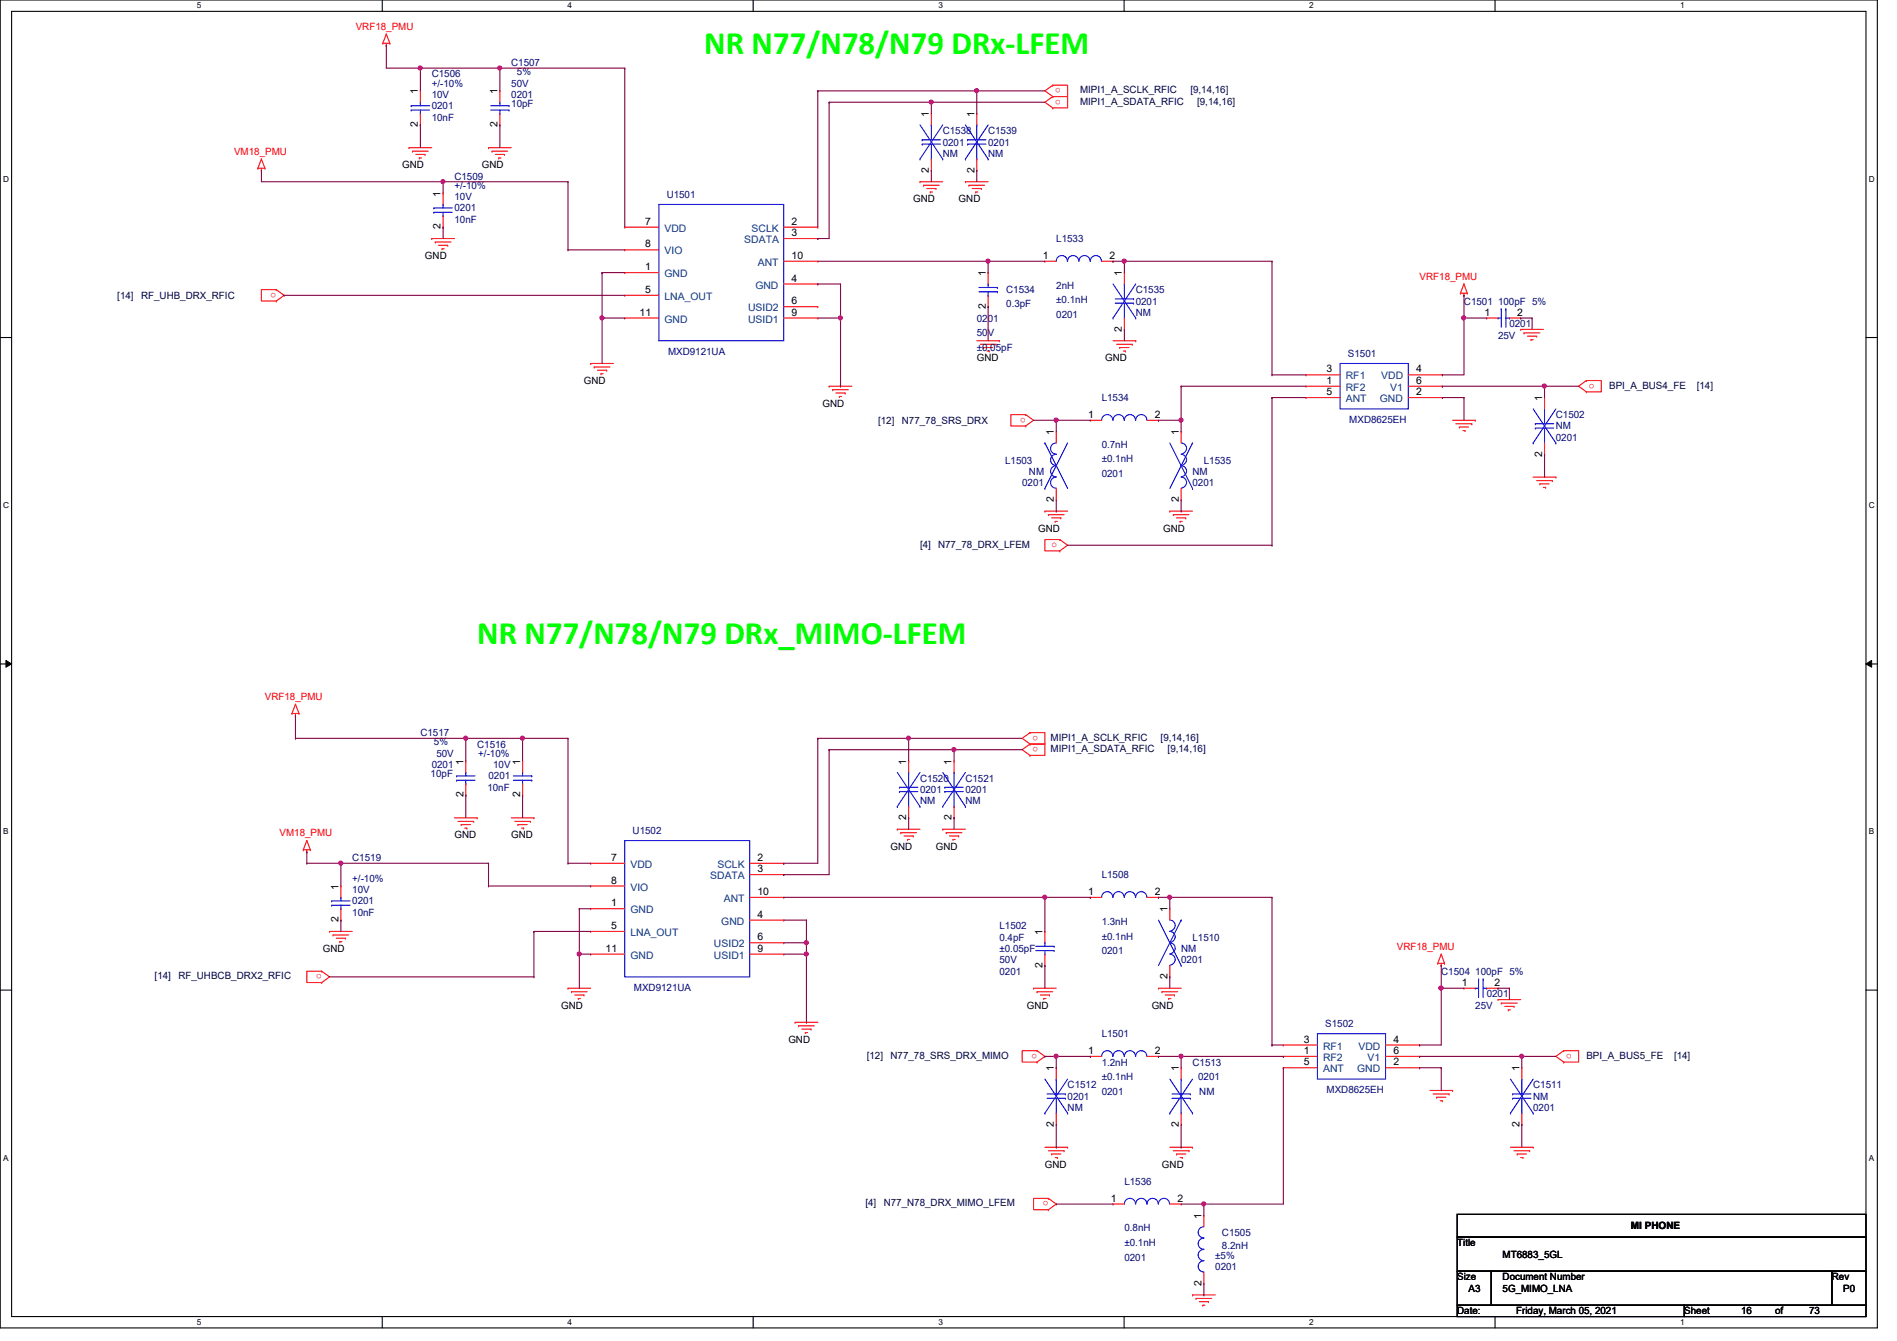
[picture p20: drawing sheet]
<svg xmlns="http://www.w3.org/2000/svg" width="297mm" height="210mm" viewBox="0 0 297 210" stroke-linecap="round" stroke-linejoin="round" font-family="sans-serif">
<defs><g id="words">
<g font-size="5.1" fill="#0f0">
<text x="110.3" y="8.4">NR N77/N78/N79 DRx-LFEM</text>
<text x="74.7" y="100.9">NR N77/N78/N79 DRx_MIMO-LFEM</text>
</g>
<g font-size="1.6" fill="#f00">
<text x="55.7" y="4.7">VRF18_PMU</text>
<text x="166.1" y="13.8" transform="rotate(180 166.1 13.8)">o</text>
<text x="166.1" y="15.6" transform="rotate(180 166.1 15.6)">o</text>
<text x="36.7" y="24.2">VM18_PMU</text>
<text x="43.3" y="45.8" transform="rotate(180 43.3 45.8)">o</text>
<text x="222.3" y="43.8">VRF18_PMU</text>
<text x="160.6" y="65.4" transform="rotate(180 160.6 65.4)">o</text>
<text x="249.7" y="60" transform="rotate(180 249.7 60)">o</text>
<text x="164.7" y="85.7">o</text>
<text x="41.5" y="109.6">VRF18_PMU</text>
<text x="162.6" y="115.1" transform="rotate(180 162.6 115.1)">o</text>
<text x="162.6" y="116.9" transform="rotate(180 162.6 116.9)">o</text>
<text x="43.8" y="130.9">VM18_PMU</text>
<text x="218.7" y="148.7">VRF18_PMU</text>
<text x="50.4" y="152.5" transform="rotate(180 50.4 152.5)">o</text>
<text x="162.4" y="164.9" transform="rotate(180 162.4 164.9)">o</text>
<text x="246.1" y="164.9" transform="rotate(180 246.1 164.9)">o</text>
<text x="164.2" y="188" transform="rotate(180 164.2 188)">o</text>
</g>
<g font-size="1.6" fill="#000080">
<text x="80" y="10.3">C1507</text>
<text x="80.9" y="11.8">5%</text>
<text x="67.6" y="12.1">C1506</text>
<text x="67.6" y="17.1">0201</text>
<text x="67.6" y="15.3">10V</text>
<text x="67.6" y="13.5">+/-10%</text>
<text x="80" y="16.7">10pF</text>
<text x="80" y="15.3">0201</text>
<text x="80" y="13.5">50V</text>
<text x="67.6" y="18.9">10nF</text>
<text x="147.6" y="21">C1538</text>
<text x="147.6" y="22.8">0201</text>
<text x="154.7" y="21">C1539</text>
<text x="154.7" y="22.8">0201</text>
<text x="71.2" y="28.1">C1509</text>
<text x="71.2" y="29.5">+/-10%</text>
<text x="147.6" y="24.6">NM</text>
<text x="154.7" y="24.6">NM</text>
<text x="71.2" y="34.9">10nF</text>
<text x="71.2" y="33.1">0201</text>
<text x="71.2" y="31.3">10V</text>
<text x="104.4" y="30.9">U1501</text>
<text x="165.4" y="37.9">L1533</text>
<text x="157.6" y="45.9">C1534</text>
<text x="165.4" y="45.2">2nH</text>
<text x="165.4" y="47.5">±0.1nH</text>
<text x="177.8" y="45.9">C1535</text>
<text x="177.8" y="47.7">0201</text>
<text x="229.2" y="47.7">C1501 100pF 5%</text>
<text x="152.9" y="50.3">0201</text>
<text x="152.9" y="52.7">50V</text>
<text x="157.6" y="48">0.3pF</text>
<text x="165.4" y="49.8">0201</text>
<text x="177.8" y="49.4">NM</text>
<text x="234.6" y="53">25V</text>
<text x="236.3" y="51.2">0201</text>
<text x="104.6" y="55.5">MXD9121UA</text>
<text x="152.9" y="54.9">±0.05pF</text>
<text x="211.1" y="55.8">S1501</text>
<text x="172.5" y="62.8">L1534</text>
<text x="243.6" y="65.4">C1502</text>
<text x="172.5" y="70.1">0.7nH</text>
<text x="211.3" y="66.2">MXD8625EH</text>
<text x="243.6" y="67.2">NM</text>
<text x="243.6" y="69">0201</text>
<text x="157.4" y="72.6">L1503</text>
<text x="160.1" y="76.1">0201</text>
<text x="161.1" y="74.3">NM</text>
<text x="172.5" y="72.4">±0.1nH</text>
<text x="172.5" y="74.7">0201</text>
<text x="186.7" y="74.3">NM</text>
<text x="186.7" y="76.1">0201</text>
<text x="188.5" y="72.6">L1535</text>
<text x="65.8" y="115.2">C1517</text>
<text x="67.9" y="116.7">5%</text>
<text x="68.3" y="118.4">50V</text>
<text x="74.7" y="117">C1516</text>
<text x="74.9" y="118.4">+/-10%</text>
<text x="67.4" y="121.6">10pF</text>
<text x="67.6" y="120.2">0201</text>
<text x="76.3" y="123.8">10nF</text>
<text x="76.5" y="122">0201</text>
<text x="77.2" y="120.2">10V</text>
<text x="144.1" y="122.3">C1520</text>
<text x="144.1" y="125.9">NM</text>
<text x="144.1" y="124.1">0201</text>
<text x="151.2" y="122.3">C1521</text>
<text x="151.2" y="125.9">NM</text>
<text x="151.2" y="124.1">0201</text>
<text x="99.1" y="130.5">U1502</text>
<text x="55.2" y="134.8">C1519</text>
<text x="172.5" y="137.5">L1508</text>
<text x="55.2" y="143.3">10nF</text>
<text x="55.2" y="141.6">0201</text>
<text x="55.2" y="139.8">10V</text>
<text x="55.2" y="138">+/-10%</text>
<text x="156.5" y="145.5">L1502</text>
<text x="156.5" y="147.2">0.4pF</text>
<text x="156.5" y="149">±0.05pF</text>
<text x="172.5" y="144.7">1.3nH</text>
<text x="172.5" y="147.1">±0.1nH</text>
<text x="172.5" y="149.4">0201</text>
<text x="185" y="149">NM</text>
<text x="186.7" y="147.2">L1510</text>
<text x="99.3" y="155.1">MXD9121UA</text>
<text x="156.5" y="152.6">0201</text>
<text x="156.5" y="150.8">50V</text>
<text x="185" y="150.8">0201</text>
<text x="225.7" y="152.6">C1504 100pF 5%</text>
<text x="207.5" y="160.7">S1502</text>
<text x="231" y="157.9">25V</text>
<text x="232.8" y="156.1">0201</text>
<text x="172.5" y="162.3">L1501</text>
<text x="172.5" y="166.8">1.2nH</text>
<text x="186.7" y="166.8">C1513</text>
<text x="167.2" y="170.3">C1512</text>
<text x="167.2" y="173.9">NM</text>
<text x="167.2" y="172.1">0201</text>
<text x="172.5" y="169.1">±0.1nH</text>
<text x="172.5" y="171.4">0201</text>
<text x="187.6" y="169.1">0201</text>
<text x="187.8" y="171.4">NM</text>
<text x="207.7" y="171.1">MXD8625EH</text>
<text x="240.1" y="170.3">C1511</text>
<text x="240.1" y="172.1">NM</text>
<text x="240.1" y="173.9">0201</text>
<text x="176.1" y="185.5">L1536</text>
<text x="176.1" y="192.7">0.8nH</text>
<text x="176.1" y="195.1">±0.1nH</text>
<text x="176.1" y="197.4">0201</text>
<text x="190.3" y="197">±5%</text>
<text x="191.3" y="193.5">C1505</text>
<text x="191.3" y="195.6">8.2nH</text>
<text x="190.3" y="198.8">0201</text>
</g>
<g font-size="1.6">
<text x="65.4" y="14.8" transform="rotate(-90 65.4 14.8)">1</text>
<text x="77.9" y="14.8" transform="rotate(-90 77.9 14.8)">1</text>
<text x="65.4" y="19.9" transform="rotate(-90 65.4 19.9)">2</text>
<text x="77.9" y="19.9" transform="rotate(-90 77.9 19.9)">2</text>
<text x="145.5" y="18.3" transform="rotate(-90 145.5 18.3)">1</text>
<text x="152.6" y="18.3" transform="rotate(-90 152.6 18.3)">1</text>
<text x="63" y="26.3">GND</text>
<text x="75.4" y="26.3">GND</text>
<text x="145.5" y="27" transform="rotate(-90 145.5 27)">2</text>
<text x="152.6" y="27" transform="rotate(-90 152.6 27)">2</text>
<text x="69" y="35.9" transform="rotate(-90 69 35.9)">2</text>
<text x="69" y="30.8" transform="rotate(-90 69 30.8)">1</text>
<text x="101" y="35.2">7</text>
<text x="123.9" y="35.2">2</text>
<text x="143" y="31.7">GND</text>
<text x="150.1" y="31.7">GND</text>
<text x="66.5" y="40.6">GND</text>
<text x="101" y="38.7">8</text>
<text x="123.9" y="40.5">10</text>
<text x="123.9" y="37">3</text>
<text x="163.3" y="40.5">1</text>
<text x="173.7" y="40.5">2</text>
<text x="101" y="45.8">5</text>
<text x="101" y="42.3">1</text>
<text x="123.9" y="47.6">6</text>
<text x="123.9" y="44.1">4</text>
<text x="154.3" y="43.2" transform="rotate(-90 154.3 43.2)">1</text>
<text x="175.7" y="43.2" transform="rotate(-90 175.7 43.2)">1</text>
<text x="100.2" y="49.4">11</text>
<text x="123.9" y="49.4">9</text>
<text x="154.3" y="48.3" transform="rotate(-90 154.3 48.3)">2</text>
<text x="175.7" y="51.9" transform="rotate(-90 175.7 51.9)">2</text>
<text x="232.4" y="49.4">1</text>
<text x="237.6" y="49.4">2</text>
<text x="152.9" y="56.6">GND</text>
<text x="173.1" y="56.6">GND</text>
<text x="207.7" y="58.3">3</text>
<text x="221.7" y="58.3">4</text>
<text x="91.4" y="60.1">GND</text>
<text x="128.8" y="63.7">GND</text>
<text x="170.4" y="65.4">1</text>
<text x="180.8" y="65.4">2</text>
<text x="207.7" y="60.1">1</text>
<text x="207.7" y="61.8">5</text>
<text x="221.7" y="61.8">2</text>
<text x="221.7" y="60.1">6</text>
<text x="241.5" y="62.8" transform="rotate(-90 241.5 62.8)">1</text>
<text x="165" y="68.1" transform="rotate(-90 165 68.1)">1</text>
<text x="184.6" y="68.1" transform="rotate(-90 184.6 68.1)">1</text>
<text x="241.5" y="71.5" transform="rotate(-90 241.5 71.5)">2</text>
<text x="162.6" y="83.2">GND</text>
<text x="165" y="78.6" transform="rotate(-90 165 78.6)">2</text>
<text x="182.1" y="83.2">GND</text>
<text x="184.6" y="78.6" transform="rotate(-90 184.6 78.6)">2</text>
<text x="72.6" y="119.7" transform="rotate(-90 72.6 119.7)">1</text>
<text x="81.4" y="119.7" transform="rotate(-90 81.4 119.7)">1</text>
<text x="141.9" y="119.7" transform="rotate(-90 141.9 119.7)">1</text>
<text x="149" y="119.7" transform="rotate(-90 149 119.7)">1</text>
<text x="72.6" y="124.8" transform="rotate(-90 72.6 124.8)">2</text>
<text x="81.4" y="124.8" transform="rotate(-90 81.4 124.8)">2</text>
<text x="71.2" y="131.2">GND</text>
<text x="80" y="131.2">GND</text>
<text x="141.9" y="128.4" transform="rotate(-90 141.9 128.4)">2</text>
<text x="149" y="128.4" transform="rotate(-90 149 128.4)">2</text>
<text x="95.7" y="134.7">7</text>
<text x="118.6" y="134.7">2</text>
<text x="118.6" y="136.5">3</text>
<text x="139.4" y="133">GND</text>
<text x="146.6" y="133">GND</text>
<text x="53" y="139.2" transform="rotate(-90 53 139.2)">1</text>
<text x="95.7" y="141.9">1</text>
<text x="95.7" y="138.3">8</text>
<text x="118.6" y="140.1">10</text>
<text x="118.6" y="143.6">4</text>
<text x="170.4" y="140.1">1</text>
<text x="180.8" y="140.1">2</text>
<text x="182.8" y="142.8" transform="rotate(-90 182.8 142.8)">1</text>
<text x="50.5" y="149">GND</text>
<text x="53" y="144.4" transform="rotate(-90 53 144.4)">2</text>
<text x="94.8" y="149">11</text>
<text x="95.7" y="145.4">5</text>
<text x="118.6" y="147.2">6</text>
<text x="118.6" y="149">9</text>
<text x="163.2" y="146.3" transform="rotate(-90 163.2 146.3)">1</text>
<text x="163.2" y="151.5" transform="rotate(-90 163.2 151.5)">2</text>
<text x="182.8" y="153.2" transform="rotate(-90 182.8 153.2)">2</text>
<text x="228.9" y="154.3">1</text>
<text x="234" y="154.3">2</text>
<text x="87.9" y="157.9">GND</text>
<text x="160.8" y="157.9">GND</text>
<text x="180.3" y="157.9">GND</text>
<text x="123.4" y="163.2">GND</text>
<text x="165" y="167.7" transform="rotate(-90 165 167.7)">1</text>
<text x="170.4" y="165">1</text>
<text x="180.8" y="165">2</text>
<text x="184.6" y="167.7" transform="rotate(-90 184.6 167.7)">1</text>
<text x="204.2" y="165">1</text>
<text x="204.2" y="163.2">3</text>
<text x="204.2" y="166.8">5</text>
<text x="218.2" y="166.8">2</text>
<text x="218.2" y="163.2">4</text>
<text x="218.2" y="165">6</text>
<text x="237.9" y="167.7" transform="rotate(-90 237.9 167.7)">1</text>
<text x="165" y="176.4" transform="rotate(-90 165 176.4)">2</text>
<text x="184.6" y="176.4" transform="rotate(-90 184.6 176.4)">2</text>
<text x="237.9" y="176.4" transform="rotate(-90 237.9 176.4)">2</text>
<text x="163.6" y="182.8">GND</text>
<text x="181.9" y="182.8">GND</text>
<text x="173.9" y="188.1">1</text>
<text x="184.4" y="188.1">2</text>
<text x="188.1" y="190.8" transform="rotate(-90 188.1 190.8)">1</text>
<text x="228.2" y="195.1">Title</text>
<text x="235.3" y="196.8">MT6883_5GL</text>
<text x="255.4" y="192.4">MI PHONE</text>
<text x="188.1" y="201.3" transform="rotate(-90 188.1 201.3)">2</text>
<text x="228.2" y="200.4">Size</text>
<text x="230" y="202.2">A3</text>
<text x="235.3" y="200.4">Document Number</text>
<text x="235.3" y="202.2">5G_MIMO_LNA</text>
<text x="286.8" y="200.4">Rev</text>
<text x="288.6" y="202.2">P0</text>
<text x="228.2" y="205.7">Date:</text>
<text x="237.4" y="205.7">Friday, March 05, 2021</text>
<text x="263.7" y="205.7">Sheet</text>
<text x="272.6" y="205.7">16</text>
<text x="278" y="205.7">of</text>
<text x="283.3" y="205.7">73</text>
</g>
<g font-size="1.6" fill="#000040">
<text x="169.1" y="14.6">MIPI1_A_SCLK_RFIC</text>
<text x="169.1" y="16.4">MIPI1_A_SDATA_RFIC</text>
<text x="186.4" y="14.6">[9,14,16]</text>
<text x="187.4" y="16.4">[9,14,16]</text>
<text x="18.4" y="46.8">[14]</text>
<text x="22.1" y="46.8">RF_UHB_DRX_RFIC</text>
<text x="252" y="60.8">BPI_A_BUS4_FE</text>
<text x="265.7" y="60.8">[14]</text>
<text x="137.5" y="66.3">[12]</text>
<text x="141.2" y="66.3">N77_78_SRS_DRX</text>
<text x="144.1" y="85.7">[4]</text>
<text x="146.9" y="85.7">N77_78_DRX_LFEM</text>
<text x="164.5" y="116">MIPI1_A_SCLK_RFIC</text>
<text x="164.5" y="117.7">MIPI1_A_SDATA_RFIC</text>
<text x="181.7" y="116">[9,14,16]</text>
<text x="182.8" y="117.7">[9,14,16]</text>
<text x="24.2" y="153.3">[14]</text>
<text x="27.9" y="153.3">RF_UHBCB_DRX2_RFIC</text>
<text x="135.7" y="165.7">[12]</text>
<text x="139.4" y="165.7">N77_78_SRS_DRX_MIMO</text>
<text x="248.4" y="165.7">BPI_A_BUS5_FE</text>
<text x="262.1" y="165.7">[14]</text>
<text x="135.5" y="188.8">[4]</text>
<text x="138.4" y="188.8">N77_N78_DRX_MIMO_LFEM</text>
</g>
<g font-size="1.6" fill="#004080">
<text x="104.1" y="36.3">VDD</text>
<text x="104.1" y="39.8">VIO</text>
<text x="116.5" y="38.1">SDATA</text>
<text x="117.7" y="36.3">SCLK</text>
<text x="118.7" y="41.6">ANT</text>
<text x="104.1" y="46.9">LNA_OUT</text>
<text x="104.1" y="43.4">GND</text>
<text x="118.3" y="45.2">GND</text>
<text x="104.1" y="50.5">GND</text>
<text x="117.1" y="48.7">USID2</text>
<text x="117.1" y="50.5">USID1</text>
<text x="210.7" y="59.4">RF1</text>
<text x="216.3" y="59.4">VDD</text>
<text x="210.7" y="61.2">RF2</text>
<text x="210.7" y="62.9">ANT</text>
<text x="216.1" y="62.9">GND</text>
<text x="217.7" y="61.2">V1</text>
<text x="98.7" y="135.8">VDD</text>
<text x="111.2" y="137.6">SDATA</text>
<text x="112.3" y="135.8">SCLK</text>
<text x="98.7" y="143">GND</text>
<text x="98.7" y="139.4">VIO</text>
<text x="113.3" y="141.2">ANT</text>
<text x="98.7" y="146.5">LNA_OUT</text>
<text x="111.8" y="148.3">USID2</text>
<text x="112.9" y="144.7">GND</text>
<text x="98.7" y="150.1">GND</text>
<text x="111.8" y="150.1">USID1</text>
<text x="207.2" y="166.1">RF2</text>
<text x="207.2" y="164.3">RF1</text>
<text x="207.2" y="167.9">ANT</text>
<text x="212.5" y="167.9">GND</text>
<text x="212.7" y="164.3">VDD</text>
<text x="214.1" y="166.1">V1</text>
</g>
<g font-size="1.3">
<text x="30.8" y="1.3">5</text>
<text x="88.9" y="1.3">4</text>
<text x="146.9" y="1.3">3</text>
<text x="205" y="1.3">2</text>
<text x="263.1" y="1.3">1</text>
<text x=".5" y="28.4">D</text>
<text x="292.6" y="28.4">D</text>
<text x=".5" y="79.5">C</text>
<text x="292.6" y="79.5">C</text>
<text x=".5" y="130.6">B</text>
<text x="292.6" y="130.6">B</text>
<text x=".5" y="181.7">A</text>
<text x="292.6" y="181.7">A</text>
<text x="30.8" y="207.4">5</text>
<text x="88.9" y="207.4">4</text>
<text x="146.9" y="207.4">3</text>
<text x="205" y="207.4">2</text>
<text x="263.1" y="207.4">1</text>
</g>
</g></defs>
<path d="M0 0h294v207.9h-294zM1.8 1.8h290.4v204.3h-290.4z" fill="none" stroke="#000" stroke-width=".17"/>
<g fill="#fff">
<path d="M30.8 .2h.7v1.4h-.7z"/>
<path d="M30.8 206.2h.7v1.4h-.7z"/>
</g>
<path d="M59.9 0v1.8M59.9 206.1v1.8" fill="none" stroke="#000" stroke-width=".17"/>
<g fill="#fff">
<path d="M88.9 .2h.6v1.4h-.6z"/>
<path d="M88.9 206.2h.6v1.4h-.6z"/>
</g>
<path d="M117.9 0v1.8M117.9 206.1v1.8" fill="none" stroke="#000" stroke-width=".17"/>
<g fill="#fff">
<path d="M146.9 .2h.7v1.4h-.7z"/>
<path d="M146.9 206.2h.7v1.4h-.7z"/>
</g>
<path d="M176 0v1.8M176 206.1v1.8" fill="none" stroke="#000" stroke-width=".17"/>
<g fill="#fff">
<path d="M205 .2h.7v1.4h-.7z"/>
<path d="M205 206.2h.7v1.4h-.7z"/>
</g>
<path d="M234.1 0v1.8M234.1 206.1v1.8" fill="none" stroke="#000" stroke-width=".17"/>
<g fill="#fff">
<path d="M263.1 .2h.7v1.4h-.7z"/>
<path d="M263.1 206.2h.7v1.4h-.7z"/>
<path d="M.5 27.3h.9v1.4h-.9z"/>
<path d="M292.6 27.3h.9v1.4h-.9z"/>
<path d="M.5 78.4h.9v1.4h-.9z"/>
<path d="M292.6 78.4h.9v1.4h-.9z"/>
</g>
<path d="M0 52.8h1.8M292.2 52.8h1.8" fill="none" stroke="#000" stroke-width=".17"/>
<g fill="#fff">
<path d="M.5 129.5h.8v1.4h-.8z"/>
<path d="M292.6 129.5h.9v1.4h-.9z"/>
</g>
<path d="M0 103.9h1.8M292.2 103.9h1.8" fill="none" stroke="#000" stroke-width=".17"/>
<path d="M.9 103.4l.9 .5-.9 .5zM292.2 103.9l.9-.5v1z" fill="#000"/>
<path d="M.9 103.4l.9 .5-.9 .5zM292.2 103.9l.9-.5v1z" fill="none" stroke="#000" stroke-width=".16"/>
<g fill="#fff">
<path d="M.5 180.5h.8v1.4h-.8z"/>
<path d="M292.6 180.5h.9v1.4h-.9z"/>
</g>
<path d="M0 155h1.8M292.2 155h1.8M228.2 190.1h64v3.5h-64zM228.2 193.6h64v5.4h-64zM228.2 199h5.3v5.3h-5.3zM233.5 199h53.3v5.3h-53.3zM286.8 199h5.4v5.3h-5.4zM228.2 204.3h35.5v1.8h-35.5zM263.7 204.3h28.5v1.8h-28.5z" fill="none" stroke="#000" stroke-width=".17"/>
<g fill="none" stroke="#f00" stroke-width=".17">
<path d="M59.9 6.8h.1M59.9 6.8h1.1M60.5 7.1h.1M60.5 5.3h.1M60.5 6.8v.3M60.5 5.3l-.6 1.5M60.5 5.3l.5 1.5M61 6.8h.1M65.8 14.2h.1M65.8 19.6h.1M65.8 14.2v1.8M65.8 17.8v1.8"/>
<path d="M78.3 14.2h.1M78.3 19.6h.1M78.3 14.2v1.8M78.3 17.8v1.8M145.8 17.8h.1M145.8 17.8v1.8M152.9 17.8h.1M152.9 17.8v1.8M164.8 15.1h.1M164.8 13.3h.1M164.8 13.3h2.4v1.8h-2.4M164.8 16.9h.1"/>
<path d="M164.8 15.1h2.4v1.8h-2.4M164.8 13.3l-1.2 .9 1.2 .9M164.8 15.1l-1.2 .9 1.2 .9M40.4 26.3h.1M40.4 26.3h1.1M40.9 26.7h.1M40.9 24.9h.1M40.9 26.3v.4M40.9 24.9l-.5 1.4M40.9 24.9l.6 1.4M41.5 26.3h.1M64 23.1h.1"/>
<path d="M64 23.1h3.6M64.6 23.7h.1M64.6 23.7h2.5M65.1 24.2h1.4M65.7 24.7h.1M65.7 24.7h.3M66.5 24.2h.1M67.6 37.3h.1M67.6 37.3h3.6M68.2 37.9h.1M68.2 37.9h2.4M68.7 38.4h1.4"/>
<path d="M69.2 38.9h.1M69.2 38.9h.4M69.4 30.2h.1M69.4 35.6h.1M69.4 30.2v1.8M69.4 33.8v1.8M70.1 38.4h.1M76.5 23.1h.1M76.5 23.1h3.5M77 23.7h.1M77 23.7h2.5M77.6 24.2h1.4"/>
<path d="M78.1 24.7h.1M78.1 24.7h.3M79 24.2h.1M97.8 35.6h.1M97.8 39.1h.1M97.8 35.6h5.4M97.8 39.1h5.4M122.7 37.3h5.4M122.7 35.6h5.4M128.1 35.6h.1M128.1 37.3h.1M144.1 28.4h.1"/>
<path d="M144.1 28.4h3.5M144.6 29h.1M144.6 29h2.5M145.1 29.5h1.5M145.7 30.1h.1M145.7 30.1h.3M145.8 26.7h.1M145.8 24.9v1.8M146.6 29.5h.1M151.2 28.4h.1M151.2 28.4h3.5M151.7 29h.1"/>
<path d="M151.7 29h2.5M152.2 29.5h1.5M152.8 30.1h.1M152.8 30.1h.3M152.9 26.7h.1M152.9 24.9v1.8M153.7 29.5h.1M43.3 47.1h.1M43.3 45.3h.1M43.3 45.3h-2.4v1.8h2.4M43.3 45.3l1.2 .9-1.2 .9M92.5 56.9h.1"/>
<path d="M92.5 56.9h3.6M93 57.4h.1M93 57.4h2.5M93.6 58h1.4M94.1 58.5h.1M94.1 58.5h.3M95 58h.1M97.8 46.2h.1M97.8 42.7h.1M97.8 49.8h.1M97.8 49.8h5.4M97.8 46.2h5.4"/>
<path d="M97.8 42.7h5.4M122.7 49.8h5.4M122.7 40.9h5.4M122.7 48h5.4M122.7 44.4h5.4M128.1 40.9h.1M128.1 48h.1M128.1 49.8h.1M128.1 44.4h.1M152.9 53.3h3.6M153.5 53.9h2.5M154 54.4h.1"/>
<path d="M154 54.4h1.4M154.6 54.9h.3M154.7 42.7h.1M154.7 48h.1M154.7 42.7v1.7M154.7 46.2v1.8M154.9 54.9h.1M156 53.9h.1M156.5 53.3h.1M163.6 40.9h.1M163.6 40.9h1.8M172.5 40.9h1.8"/>
<path d="M174.3 40.9h.1M174.3 53.3h3.5M174.8 53.9h2.5M175.3 54.4h.1M175.3 54.4h1.5M175.9 54.9h.3M176.1 42.7h.1M176.1 51.6h.1M176.1 42.7v1.7M176.1 49.8v1.8M176.2 54.9h.1M177.3 53.9h.1"/>
<path d="M177.8 53.3h.1M204.5 58.7h.1M204.5 58.7h5.3M220.5 58.7h5.3M225.8 58.7h.1M228.7 45.9h.1M228.7 45.9h1M229.2 46.2h.1M229.2 44.4h.1M229.2 45.9v.3M229.2 44.4l-.5 1.5M229.2 44.4l.5 1.5"/>
<path d="M229.7 45.9h.1M232.8 49.8h.1M232.8 49.8h1.8M236.3 49.8h1.8M238.1 51.6h.1M238.1 49.8h.1M238.1 51.6h3.6M238.6 52.1h.1M238.6 52.1h2.5M239.2 52.6h1.4M239.7 53.2h.1M239.7 53.2h.4"/>
<path d="M240.6 52.6h.1M248.4 59.6h.1M248.4 59.6h2.3v1.7h-2.3M248.4 59.6l-1.2 .9 1.2 .8M129.8 60.5h.1M129.8 60.5h3.6M130.4 61h.1M130.4 61h2.4M130.9 61.5h1.4M131.4 62.1h.1M131.4 62.1h.4M132.3 61.5h.1"/>
<path d="M160.6 66.7h.1M160.6 64.9h.1M160.6 64.9h-2.3v1.8h2.3M160.6 64.9l1.2 .9-1.2 .9M165.4 67.6h.1M165.4 78.2h.1M165.4 67.6v1.7M165.4 76.5v1.7M170.7 65.8h.1M170.7 65.8h1.8M179.6 65.8h1.8M181.4 65.8h.1"/>
<path d="M185 67.6h.1M185 78.2h.1M185 67.6v1.7M185 76.5v1.7M204.5 60.5h.1M204.5 62.2h.1M204.5 60.5h5.3M204.5 62.2h5.3M220.5 60.5h5.3M220.5 62.2h5.3M225.8 62.2h.1M225.8 60.5h.1"/>
<path d="M227.5 65.8h3.5M228 66.3h2.5M228.5 66.8h.1M228.5 66.8h1.5M229.1 67.4h.3M229.4 67.4h.1M230.5 66.3h.1M231 65.8h.1M240.1 74.7h3.5M240.6 75.2h2.5M241.1 75.7h.1M241.1 75.7h1.5"/>
<path d="M241.7 76.3h.3M241.8 62.2h.1M241.8 71.1h.1M241.8 62.2v1.8M241.8 69.3v1.8M242 76.3h.1M243.1 75.2h.1M243.6 74.7h.1M248.4 61.3h.1M163.6 80h.1M163.6 80h3.6M164.2 80.6h.1"/>
<path d="M164.2 80.6h2.4M164.7 81.1h1.4M165.2 81.6h.1M165.2 81.6h.4M165.9 84.5h.1M165.9 86.2h.1M165.9 84.5h-2.3v1.7h2.3M165.9 84.5l1.3 .8-1.3 .9M166.1 81.1h.1M183.2 80h.1M183.2 80h3.5M183.7 80.6h.1"/>
<path d="M183.7 80.6h2.5M184.2 81.1h1.5M184.8 81.6h.1M184.8 81.6h.3M185.7 81.1h.1M45.7 111.7h.1M45.7 111.7h1.1M46.3 112h.1M46.3 110.2h.1M46.3 111.7v.3M46.3 110.2l-.6 1.5M46.3 110.2l.5 1.5"/>
<path d="M46.8 111.7h.1M72.9 119.1h.1M72.9 119.1v1.8M81.8 119.1h.1M81.8 119.1v1.8M142.3 119.1h.1M142.3 119.1v1.8M149.4 119.1h.1M149.4 119.1v1.8M161.3 116.5h.1M161.3 114.7h.1M161.3 114.7h2.3v1.8h-2.3"/>
<path d="M161.3 118.2h.1M161.3 116.5h2.3v1.7h-2.3M161.3 114.7l-1.2 .9 1.2 .9M161.3 116.5l-1.2 .8 1.2 .9M47.5 133h.1M47.5 133h1.1M48 133.3h.1M48 131.6h.1M48 133v.3M48 131.6l-.5 1.4M48 131.6l.6 1.4M48.6 133h.1"/>
<path d="M53.4 138.7h.1M53.4 138.7v1.8M71.2 128h3.5M71.7 128.6h2.5M72.2 129.1h.1M72.2 129.1h1.5M72.8 129.6h.3M72.9 124.5h.1M72.9 122.7v1.8M73.1 129.6h.1M74.2 128.6h.1M74.7 128h.1"/>
<path d="M80 128h3.6M80.6 128.6h2.5M81.1 129.1h.1M81.1 129.1h1.4M81.7 129.6h.3M81.8 124.5h.1M81.8 122.7v1.8M82 129.6h.1M83.1 128.6h.1M83.6 128h.1M92.5 135.1h.1M92.5 138.7h.1"/>
<path d="M92.5 135.1h5.3M92.5 138.7h5.3M117.4 135.1h5.3M117.4 136.9h5.3M122.7 135.1h.1M122.7 136.9h.1M140.5 129.8h.1M140.5 129.8h3.6M141.1 130.3h.1M141.1 130.3h2.4M141.6 130.9h1.4M142.1 131.4h.1"/>
<path d="M142.1 131.4h.3M142.3 128h.1M142.3 126.2v1.8M143 130.9h.1M147.6 129.8h.1M147.6 129.8h3.6M148.2 130.3h.1M148.2 130.3h2.4M148.7 130.9h1.4M149.2 131.4h.1M149.2 131.4h.4M149.4 128h.1"/>
<path d="M149.4 126.2v1.8M150.1 130.9h.1M50.4 153.8h.1M50.4 152h.1M50.4 152h-2.4v1.8h2.4M50.4 152l1.2 .9-1.2 .9M51.6 145.8h.1M51.6 145.8h3.6M52.2 146.3h.1M52.2 146.3h2.4M52.7 146.9h1.4M53.2 147.4h.1"/>
<path d="M53.2 147.4h.3M53.4 144h.1M53.4 142.2v1.8M54.1 146.9h.1M88.9 154.7h.1M88.9 154.7h3.6M89.5 155.2h.1M89.5 155.2h2.4M90 155.7h1.4M90.5 156.3h.1M90.5 156.3h.4M91.4 155.7h.1"/>
<path d="M92.5 145.8h.1M92.5 142.2h.1M92.5 149.4h.1M92.5 145.8h5.3M92.5 149.4h5.3M92.5 142.2h5.3M117.4 140.5h5.3M117.4 147.6h5.3M117.4 149.4h5.3M117.4 144h5.3M122.7 140.5h.1M122.7 147.6h.1"/>
<path d="M122.7 149.4h.1M122.7 144h.1M161.8 154.7h.1M161.8 154.7h3.6M162.4 155.2h.1M162.4 155.2h2.4M162.9 155.7h1.4M163.4 156.3h.1M163.4 156.3h.4M163.6 145.8h.1M163.6 151.1h.1M163.6 145.8v1.8"/>
<path d="M163.6 149.4v1.7M164.3 155.7h.1M170.7 140.5h.1M170.7 140.5h1.8M179.6 140.5h1.8M181.4 154.7h.1M181.4 140.5h.1M181.4 154.7h3.6M181.9 155.2h.1M181.9 155.2h2.5M182.5 155.7h1.4M183 156.3h.1"/>
<path d="M183 156.3h.3M183.2 142.2h.1M183.2 152.9h.1M183.2 142.2v1.8M183.2 151.1v1.8M183.9 155.7h.1M225.1 150.8h.1M225.1 150.8h1.1M225.7 151.1h.1M225.7 149.4h.1M225.7 150.8v.3M225.7 149.4l-.6 1.4"/>
<path d="M225.7 149.4l.5 1.4M226.2 150.8h.1M229.2 154.7h.1M229.2 154.7h1.8M232.8 154.7h1.8M234.6 156.5h.1M234.6 154.7h.1M234.6 156.5h3.5M235.1 157h.1M235.1 157h2.5M235.6 157.5h1.5M236.2 158.1h.1"/>
<path d="M236.2 158.1h.3M237.1 157.5h.1M124.5 160h.1M124.5 160h3.6M125 160.6h.1M125 160.6h2.5M125.6 161.1h1.4M126.1 161.6h.1M126.1 161.6h.3M127 161.1h.1M162.4 166.2h.1M162.4 164.5h.1"/>
<path d="M162.4 164.5h-2.3v1.7h2.3M162.4 164.5l1.2 .9-1.2 .8M163.6 179.6h3.6M165.4 167.1h.1M165.4 176h.1M165.4 167.1v1.8M165.4 174.2v1.8M167.2 179.6h.1M170.7 165.4h.1M170.7 165.4h1.8M179.6 165.4h1.8M181.4 165.4h.1"/>
<path d="M183.2 179.6h3.5M185 167.1h.1M185 176h.1M185 167.1v1.8M185 174.2v1.8M186.7 179.6h.1M201 165.4h.1M201 163.6h.1M201 167.1h.1M201 165.4h5.3M201 167.1h5.3M201 163.6h5.3"/>
<path d="M217 165.4h5.3M217 167.1h5.3M217 163.6h5.3M222.3 167.1h.1M222.3 163.6h.1M222.3 165.4h.1M223.9 170.7h3.6M224.4 171.2h2.5M225 171.7h.1M225 171.7h1.4M225.5 172.3h.3M225.8 172.3h.1"/>
<path d="M226.9 171.2h.1M227.5 170.7h.1M236.5 179.6h3.6M238.3 167.1h.1M238.3 176h.1M238.3 167.1v1.8M238.3 174.2v1.8M240.1 179.6h.1M244.9 166.2h.1M244.9 164.5h.1M244.9 164.5h2.3v1.7h-2.3M244.9 164.5l-1.3 .9 1.3 .8"/>
<path d="M164.2 189.4h.1M164.2 187.6h.1M164.2 187.6h-2.4v1.8h2.4M164.2 180.1h2.4M164.2 187.6l1.2 .9-1.2 .9M164.7 180.6h.1M164.7 180.6h1.4M165.2 181.2h.4M165.6 181.2h.1M166.6 180.1h.1M174.3 188.5h.1M174.3 188.5h1.8"/>
<path d="M183.2 188.5h1.8M183.7 180.1h2.5M184.2 180.6h.1M184.2 180.6h1.5M184.8 181.2h.3M185 188.5h.1M185.1 181.2h.1M186.2 180.1h.1M188.5 190.2h.1M188.5 190.2v1.8M188.5 199.1v1.8M237.1 180.1h2.4"/>
<path d="M237.6 180.6h.1M237.6 180.6h1.4M238.1 181.2h.4M238.5 181.2h.1M239.5 180.1h.1M186.7 202.7h.1M186.7 202.7h3.6M187.3 203.2h.1M187.3 203.2h2.4M187.8 203.8h1.4M188.3 204.3h.1M188.3 204.3h.4"/>
<path d="M188.5 200.9h.1M189.2 203.8h.1"/>
</g>
<g fill="none" stroke="#00f" stroke-width=".17">
<path d="M64.4 16.6h.1M64.4 17.2h.1M64.4 16.6h2.9M64.4 17.2h2.9M65.8 16h.1M65.8 17.8h.1M65.8 16v.6M65.8 17.2v.6M76.8 16.6h2.9M76.8 17.2h2.9M78.3 16h.1M78.3 17.8h.1"/>
<path d="M78.3 16v.6M78.3 17.2v.6M79.7 16.6h.1M79.7 17.2h.1M144.1 19.6l3.5 5.3M145.8 19.6h.1M145.8 19.6v2.3M147.6 19.6l-3.5 5.3M151.2 19.6l3.5 5.3M152.9 19.6h.1M152.9 19.6v2.3M154.7 19.6l-3.5 5.3"/>
<path d="M67.9 32.6h.1M67.9 33.2h.1M67.9 32.6h2.9M67.9 33.2h2.9M69.4 32h.1M69.4 33.8h.1M69.4 32v.6M69.4 33.2v.6M103.2 32h19.5v21.3h-19.5zM144.1 24.9h.1M144.4 21.9h.1M144.4 22.6h.1"/>
<path d="M144.4 21.9h2.9M144.4 22.6h2.9M145.8 24.9h.1M145.8 22.6v2.3M147.6 24.9h.1M151.2 24.9h.1M151.5 21.9h.1M151.5 22.6h.1M151.5 21.9h2.9M151.5 22.6h2.9M152.9 24.9h.1M152.9 22.6v2.3"/>
<path d="M154.7 24.9h.1M153.3 45h2.9M153.3 45.7h2.9M154.7 44.4h.1M154.7 46.2h.1M154.7 44.4v.6M154.7 45.7v.5M156.2 45h.1M156.2 45.7h.1M165.4 40.9a.87 .87 0 0 1 .9-.9 .87 .87 0 0 1 .8 .9M167.2 40.9a.87 .87 0 0 1 .8-.9 .87 .87 0 0 1 .9 .9M168.9 40.9a.87 .87 0 0 1 .9-.9 .87 .87 0 0 1 .9 .9"/>
<path d="M170.7 40.9a.87 .87 0 0 1 .9-.9 .87 .87 0 0 1 .9 .9M174.3 49.8h.1M174.3 44.4l3.5 5.4M174.6 46.8h2.9M174.6 47.5h2.9M176.1 44.4h.1M176.1 49.8h.1M176.1 44.4v2.4M176.1 47.5v2.3M177.5 46.8h.1M177.5 47.5h.1M177.8 49.8h.1"/>
<path d="M177.8 44.4l-3.5 5.4M209.8 56.9h10.7v7.1h-10.7zM234.6 49.8h.1M234.6 49.8h.5M235.1 48.3h.1M235.1 48.3v2.9M235.8 48.3h.1M235.8 48.3v2.9M235.8 49.8h.5M236.3 49.8h.1M163.6 69.3h.1M163.6 76.5h.1"/>
<path d="M163.6 69.3l3.6 7.2M165.4 69.3a.87 .87 0 0 0-.9 .9 .87 .87 0 0 0 .9 .9M165.4 71.1a.87 .87 0 0 0-.9 .9 .87 .87 0 0 0 .9 .9M165.4 72.9a.87 .87 0 0 0-.9 .9 .87 .87 0 0 0 .9 .8M165.4 74.7a.87 .87 0 0 0-.9 .8 .87 .87 0 0 0 .9 .9M167.2 69.3l-3.6 7.2M172.5 65.8a.87 .87 0 0 1 .9-.9 .87 .87 0 0 1 .8 .9M174.3 65.8a.87 .87 0 0 1 .9-.9 .87 .87 0 0 1 .8 .9M176.1 65.8a.87 .87 0 0 1 .8-.9 .87 .87 0 0 1 .9 .9M177.8 65.8a.87 .87 0 0 1 .9-.9 .87 .87 0 0 1 .9 .9M183.2 69.3l3.5 7.2M185 69.3a.87 .87 0 0 1 .8 .9 .87 .87 0 0 1-.8 .9"/>
<path d="M185 71.1a.87 .87 0 0 1 .8 .9 .87 .87 0 0 1-.8 .9M185 72.9a.87 .87 0 0 1 .8 .9 .87 .87 0 0 1-.8 .8M185 74.7a.87 .87 0 0 1 .8 .8 .87 .87 0 0 1-.8 .9M186.7 69.3h.1M186.7 76.5h.1M186.7 69.3l-3.5 7.2M240.1 69.3h.1M240.1 64l3.5 5.3M240.4 66.3h.1M240.4 67h.1M240.4 66.3h2.9M240.4 67h2.9"/>
<path d="M241.8 64h.1M241.8 69.3h.1M241.8 64v2.3M241.8 67v2.3M243.6 69.3h.1M243.6 64l-3.5 5.3M71.5 121.5h.1M71.5 122.1h.1M71.5 121.5h2.9M71.5 122.1h2.9M72.9 120.9h.1M72.9 122.7h.1"/>
<path d="M72.9 120.9v.6M72.9 122.1v.6M80.4 121.5h2.9M80.4 122.1h2.9M81.8 120.9h.1M81.8 122.7h.1M81.8 120.9v.6M81.8 122.1v.6M83.3 121.5h.1M83.3 122.1h.1M97.8 131.6h19.6v21.3h-19.6zM140.5 126.2h.1"/>
<path d="M140.5 120.9l3.6 5.3M140.8 123.2h.1M140.8 123.9h.1M140.8 123.2h2.9M140.8 123.9h2.9M142.3 120.9h.1M142.3 126.2h.1M142.3 120.9v2.3M142.3 123.9v2.3M144.1 126.2h.1M144.1 120.9l-3.6 5.3M147.6 126.2h.1"/>
<path d="M147.6 120.9l3.6 5.3M148 123.2h.1M148 123.9h.1M148 123.2h2.8M148 123.9h2.8M149.4 120.9h.1M149.4 126.2h.1M149.4 120.9v2.3M149.4 123.9v2.3M151.2 126.2h.1M151.2 120.9l-3.6 5.3M51.9 141h.1"/>
<path d="M51.9 141.7h.1M51.9 141h2.9M51.9 141.7h2.9M53.4 140.5h.1M53.4 142.2h.1M53.4 140.5v.5M53.4 141.7v.5M162.2 148.1h2.9M162.2 148.8h2.9M163.6 147.6h.1M163.6 149.4h.1M163.6 147.6v.5"/>
<path d="M163.6 148.8v.6M165.1 148.1h.1M165.1 148.8h.1M172.5 140.5a.87 .87 0 0 1 .9-.9 .87 .87 0 0 1 .8 .9M174.3 140.5a.87 .87 0 0 1 .9-.9 .87 .87 0 0 1 .8 .9M176.1 140.5a.87 .87 0 0 1 .8-.9 .87 .87 0 0 1 .9 .9M177.8 140.5a.87 .87 0 0 1 .9-.9 .87 .87 0 0 1 .9 .9M181.4 144l3.6 7.1M183.2 144a.87 .87 0 0 1 .8 .9 .87 .87 0 0 1-.8 .9M183.2 145.8a.87 .87 0 0 1 .8 .9 .87 .87 0 0 1-.8 .8M183.2 147.6a.87 .87 0 0 1 .8 .8 .87 .87 0 0 1-.8 .9M183.2 149.4a.87 .87 0 0 1 .8 .8 .87 .87 0 0 1-.8 .9"/>
<path d="M185 144h.1M185 151.1h.1M185 144l-3.6 7.1M231 154.7h.1M231 154.7h.5M231.5 153.2h.1M231.5 153.2v2.9M232.2 153.2h.1M232.2 153.2v2.9M232.2 154.7h.6M232.8 154.7h.1M163.6 174.2h.1"/>
<path d="M163.6 168.9l3.6 5.3M164 171.2h2.8M164 171.9h2.8M165.4 168.9h.1M165.4 174.2h.1M165.4 168.9v2.3M165.4 171.9v2.3M166.8 171.2h.1M166.8 171.9h.1M167.2 174.2h.1M167.2 168.9l-3.6 5.3M172.5 165.4a.87 .87 0 0 1 .9-.9 .87 .87 0 0 1 .8 .9"/>
<path d="M174.3 165.4a.87 .87 0 0 1 .9-.9 .87 .87 0 0 1 .8 .9M176.1 165.4a.87 .87 0 0 1 .8-.9 .87 .87 0 0 1 .9 .9M177.8 165.4a.87 .87 0 0 1 .9-.9 .87 .87 0 0 1 .9 .9M183.2 174.2h.1M183.2 168.9l3.5 5.3M183.5 171.2h2.9M183.5 171.9h2.9M185 168.9h.1M185 174.2h.1M185 168.9v2.3M185 171.9v2.3M186.4 171.2h.1"/>
<path d="M186.4 171.9h.1M186.7 174.2h.1M186.7 168.9l-3.5 5.3M206.3 161.8h10.7v7.1h-10.7zM236.5 174.2h.1M236.5 168.9l3.6 5.3M236.9 171.2h.1M236.9 171.9h.1M236.9 171.2h2.8M236.9 171.9h2.8M238.3 168.9h.1M238.3 174.2h.1"/>
<path d="M238.3 168.9v2.3M238.3 171.9v2.3M240.1 174.2h.1M240.1 168.9l-3.6 5.3M176.1 188.5a.87 .87 0 0 1 .8-.9 .87 .87 0 0 1 .9 .9M177.8 188.5a.87 .87 0 0 1 .9-.9 .87 .87 0 0 1 .9 .9M179.6 188.5a.87 .87 0 0 1 .9-.9 .87 .87 0 0 1 .9 .9M181.4 188.5a.87 .87 0 0 1 .9-.9 .87 .87 0 0 1 .8 .9M188.5 192a.87 .87 0 0 0-.9 .9 .87 .87 0 0 0 .9 .9M188.5 193.8a.87 .87 0 0 0-.9 .9 .87 .87 0 0 0 .9 .8M188.5 195.6a.87 .87 0 0 0-.9 .8 .87 .87 0 0 0 .9 .9M188.5 197.4a.87 .87 0 0 0-.9 .8 .87 .87 0 0 0 .9 .9"/>
</g>
<g fill="none" stroke="#800040" stroke-width=".17">
<path d="M60.5 7.1h.1M60.5 7.1v3.6h5.3M65.8 10.7h.1M65.8 19.6h.1M65.8 19.6v3.5M78.3 10.7h.1M78.3 19.6h.1M78.3 10.7v3.5M78.3 19.6v3.5M97.8 10.7h.1M97.8 10.7v24.9M145.8 16h.1"/>
<path d="M145.8 16v1.8M145.8 16h17.8M152.9 14.2h.1M152.9 14.2h10.7M152.9 14.2v3.6M154.7 48h.1M154.7 48v5.3M176.1 51.6h.1M176.1 51.6v1.7M181.4 65.8h.1M181.4 65.8h3.6M185 78.2v1.8"/>
<path d="M185 80h.1"/>
</g>
<circle cx="145.8" cy="16" r=".32" fill="#f0f"/>
<circle cx="145.8" cy="16" r=".32" fill="none" stroke="#f0f" stroke-width=".17"/>
<g fill="none" stroke="#800040" stroke-width=".17">
<path d="M145.8 26.7h.1M145.8 26.7v1.7M152.9 26.7h.1M152.9 26.7v1.7M181.4 140.5h.1M181.4 140.5h1.8M183.2 140.5h.1M183.2 152.9h.1M183.2 140.5v1.7M183.2 152.9v1.8M163.6 165.4h.1M163.6 165.4h7.1"/>
<path d="M170.7 165.4h.1"/>
</g>
<circle cx="165.4" cy="165.3" r=".32" fill="#f0f"/>
<circle cx="165.4" cy="165.3" r=".32" fill="none" stroke="#f0f" stroke-width=".17"/>
<path d="M46.3 115.6h.1M46.3 115.6h35.5M72.9 115.6h.1M53.4 144h.1M53.4 144v1.8M181.4 165.4h.1M181.4 165.4h3.6" fill="none" stroke="#800040" stroke-width=".17"/>
<circle cx="81.8" cy="115.5" r=".32" fill="#f0f"/>
<circle cx="81.8" cy="115.5" r=".32" fill="none" stroke="#f0f" stroke-width=".17"/>
<circle cx="72.9" cy="115.5" r=".32" fill="#f0f"/>
<circle cx="72.9" cy="115.5" r=".32" fill="none" stroke="#f0f" stroke-width=".17"/>
<g fill="none" stroke="#800040" stroke-width=".17">
<path d="M78.3 10.7h.1M78.3 10.7h19.5M40.9 28.4h48M69.4 28.4h.1M69.4 35.6h.1M69.4 28.4v1.8M69.4 35.6v1.7M81.8 115.6h.1M81.8 115.6v3.5M72.9 124.5h.1M72.9 124.5v3.5M81.8 124.5h.1"/>
<path d="M81.8 124.5v3.5"/>
</g>
<circle cx="69.4" cy="28.4" r=".32" fill="#f0f"/>
<circle cx="69.4" cy="28.4" r=".32" fill="none" stroke="#f0f" stroke-width=".17"/>
<path d="M128.1 14.2h.1M128.1 14.2h24.8M40.9 26.7h.1M40.9 26.7v1.7M88.9 28.4h.1M88.9 39.1h.1M88.9 28.4v10.7M88.9 39.1h8.9" fill="none" stroke="#800040" stroke-width=".17"/>
<circle cx="152.9" cy="14.2" r=".32" fill="#f0f"/>
<circle cx="152.9" cy="14.2" r=".32" fill="none" stroke="#f0f" stroke-width=".17"/>
<path d="M128.1 14.2h.1M128.1 14.2v21.4M129.8 16h.1M129.8 16h16M129.8 16v21.3h-1.7M128.1 37.3h.1M94.3 42.7h.1M94.3 49.8h.1M94.3 42.7h3.5M94.3 42.7v14.2M94.3 49.8h3.5" fill="none" stroke="#800040" stroke-width=".17"/>
<circle cx="94.2" cy="49.8" r=".32" fill="#f0f"/>
<circle cx="94.2" cy="49.8" r=".32" fill="none" stroke="#f0f" stroke-width=".17"/>
<path d="M229.2 46.2h.1M229.2 49.8h.1M229.2 46.2v12.5M229.2 49.8h3.6" fill="none" stroke="#800040" stroke-width=".17"/>
<circle cx="229.2" cy="49.8" r=".33" fill="#f0f"/>
<circle cx="229.2" cy="49.8" r=".33" fill="none" stroke="#f0f" stroke-width=".17"/>
<path d="M225.8 58.7h.1M225.8 58.7h3.4M238.1 49.8h.1M238.1 49.8h1.8M239.9 49.8h.1M239.9 49.8v1.8M225.8 60.5h.1M225.8 60.5h16" fill="none" stroke="#800040" stroke-width=".17"/>
<circle cx="241.8" cy="60.4" r=".32" fill="#f0f"/>
<circle cx="241.8" cy="60.4" r=".32" fill="none" stroke="#f0f" stroke-width=".17"/>
<g fill="none" stroke="#800040" stroke-width=".17">
<path d="M128.1 44.4h.1M128.1 49.8h3.5M128.1 44.4h3.5v5.4M128.1 40.9h26.6M131.6 49.8h.1M154.7 40.9h.1M225.8 62.2h.1M225.8 62.2h3.4M229.2 62.2h.1M229.2 62.2v3.6M241.8 60.5h.1M241.8 71.1h.1"/>
<path d="M241.8 60.5h5.4M241.8 60.5v1.7M241.8 71.1v3.6M167.2 85.3h32M199.2 85.3h.1"/>
</g>
<circle cx="154.7" cy="40.9" r=".32" fill="#f0f"/>
<circle cx="154.7" cy="40.9" r=".32" fill="none" stroke="#f0f" stroke-width=".17"/>
<path d="M176.1 40.9h.1M176.1 40.9h23.1" fill="none" stroke="#800040" stroke-width=".17"/>
<circle cx="176" cy="40.9" r=".32" fill="#f0f"/>
<circle cx="176" cy="40.9" r=".32" fill="none" stroke="#f0f" stroke-width=".17"/>
<g fill="none" stroke="#800040" stroke-width=".17">
<path d="M199.2 40.9h.1M199.2 58.7h.1M199.2 40.9v17.8M199.2 58.7h5.3M161.8 65.8h3.6M165.4 65.8h.1M185 60.5h.1M185 60.5v5.3M185 60.5h19.5M199.2 62.2h.1M199.2 62.2v23.1M199.2 62.2h5.3"/>
<path d="M46.3 112h.1M46.3 112v3.6M72.9 115.6h.1M72.9 115.6v3.5M81.8 115.6h.1M81.8 115.6h7.1M88.9 115.6h.1M88.9 115.6v19.5M53.4 135.1h23.1M76.5 135.1h.1M88.9 135.1h.1M88.9 135.1h3.6"/>
</g>
<circle cx="53.4" cy="135.1" r=".32" fill="#f0f"/>
<circle cx="53.4" cy="135.1" r=".32" fill="none" stroke="#f0f" stroke-width=".17"/>
<g fill="none" stroke="#800040" stroke-width=".17">
<path d="M48 133.3h.1M48 135.1h.1M48 133.3v1.8M48 135.1h5.4M53.4 135.1h.1M53.4 135.1v3.6M76.5 135.1h.1M76.5 138.7h.1M76.5 135.1v3.6M76.5 138.7h16M83.6 145.8h.1M83.6 145.8v7.1"/>
<path d="M83.6 145.8h8.9M90.7 142.2h.1M90.7 142.2h1.8M90.7 142.2v7.2"/>
</g>
<circle cx="90.7" cy="149.3" r=".32" fill="#f0f"/>
<circle cx="90.7" cy="149.3" r=".32" fill="none" stroke="#f0f" stroke-width=".17"/>
<g fill="none" stroke="#800040" stroke-width=".17">
<path d="M128.1 115.6h.1M128.1 115.6h14.2M128.1 115.6v19.5h-5.4M129.8 117.3h.1M129.8 117.3v19.6h-7.1M129.8 117.3h19.6M122.7 135.1h.1M122.7 136.9h.1M142.3 128h.1M142.3 128v1.8M149.4 128h.1M149.4 128v1.8"/>
<path d="M90.7 149.4h.1M90.7 149.4h1.8M90.7 149.4v5.3"/>
</g>
<circle cx="149.4" cy="117.3" r=".32" fill="#f0f"/>
<circle cx="149.4" cy="117.3" r=".32" fill="none" stroke="#f0f" stroke-width=".17"/>
<path d="M142.3 115.6h.1M142.3 115.6v3.5M142.3 115.6h17.8M149.4 117.3h.1M149.4 117.3v1.8M149.4 117.3h10.7" fill="none" stroke="#800040" stroke-width=".17"/>
<circle cx="142.3" cy="115.5" r=".32" fill="#f0f"/>
<circle cx="142.3" cy="115.5" r=".32" fill="none" stroke="#f0f" stroke-width=".17"/>
<path d="M122.7 144h3.6M126.3 144h.1M126.3 147.6h.1M126.3 144v3.6" fill="none" stroke="#800040" stroke-width=".17"/>
<circle cx="126.3" cy="147.5" r=".32" fill="#f0f"/>
<circle cx="126.3" cy="147.5" r=".32" fill="none" stroke="#f0f" stroke-width=".17"/>
<path d="M225.7 151.1h.1M225.7 154.7h.1M225.7 151.1v12.5" fill="none" stroke="#800040" stroke-width=".17"/>
<circle cx="225.6" cy="154.7" r=".33" fill="#f0f"/>
<circle cx="225.6" cy="154.7" r=".33" fill="none" stroke="#f0f" stroke-width=".17"/>
<g fill="none" stroke="#800040" stroke-width=".17">
<path d="M199.2 140.5v23.1M225.7 154.7h.1M225.7 154.7h3.5M234.6 154.7h.1M234.6 154.7h1.7M236.3 154.7h.1M236.3 154.7v1.8M199.2 163.6h.1M199.2 163.6h1.8M222.3 163.6h.1M222.3 165.4h.1M222.3 163.6h3.4"/>
<path d="M222.3 165.4h21.3M238.3 165.4h.1"/>
</g>
<circle cx="238.3" cy="165.3" r=".32" fill="#f0f"/>
<circle cx="238.3" cy="165.3" r=".32" fill="none" stroke="#f0f" stroke-width=".17"/>
<g fill="none" stroke="#800040" stroke-width=".17">
<path d="M122.7 140.5h40.9M163.6 151.1h.1M163.6 140.5h.1M163.6 151.1v3.6M201 167.1h.1M201 167.1v21.4h-12.5M222.3 167.1h.1M222.3 167.1h3.4M225.7 167.1h.1M225.7 167.1v3.6M238.3 165.4h.1M238.3 176h.1"/>
<path d="M238.3 165.4v1.7M238.3 176v3.6M165.4 188.5h.1M165.4 188.5h8.9M188.5 188.5h.1M188.5 188.5v1.7"/>
</g>
<circle cx="163.6" cy="140.4" r=".32" fill="#f0f"/>
<circle cx="163.6" cy="140.4" r=".32" fill="none" stroke="#f0f" stroke-width=".17"/>
<path d="M163.6 140.5h.1M163.6 140.5v5.3M163.6 140.5h7.1M170.7 140.5h.1M183.2 140.5h16M199.2 140.5h.1" fill="none" stroke="#800040" stroke-width=".17"/>
<circle cx="183.1" cy="140.4" r=".32" fill="#f0f"/>
<circle cx="183.1" cy="140.4" r=".32" fill="none" stroke="#f0f" stroke-width=".17"/>
<path d="M185 165.4h16M201 165.4h.1" fill="none" stroke="#800040" stroke-width=".17"/>
<circle cx="184.9" cy="165.3" r=".32" fill="#f0f"/>
<circle cx="184.9" cy="165.3" r=".32" fill="none" stroke="#f0f" stroke-width=".17"/>
<path d="M65.8 10.7h.1M65.8 10.7v3.5M65.8 10.7h12.5M78.3 10.7h.1M44.5 46.2h.1M44.5 46.2h53.3M165.4 78.2v1.8M165.4 80h.1M51.6 152.9h32M83.6 152.9h.1" fill="none" stroke="#800040" stroke-width=".17"/>
<circle cx="65.8" cy="10.6" r=".32" fill="#f0f"/>
<circle cx="65.8" cy="10.6" r=".32" fill="none" stroke="#f0f" stroke-width=".17"/>
<circle cx="78.2" cy="10.6" r=".32" fill="#f0f"/>
<circle cx="78.2" cy="10.6" r=".32" fill="none" stroke="#f0f" stroke-width=".17"/>
<path d="M154.7 40.9h.1M154.7 40.9h8.9M154.7 40.9v1.8M174.3 40.9h.1M174.3 40.9h1.8M176.1 40.9h.1M176.1 40.9v1.8M165.4 65.8h.1M165.4 65.8v1.8" fill="none" stroke="#800040" stroke-width=".17"/>
<circle cx="165.4" cy="65.8" r=".32" fill="#f0f"/>
<circle cx="165.4" cy="65.8" r=".32" fill="none" stroke="#f0f" stroke-width=".17"/>
<path d="M165.4 65.8h.1M165.4 65.8h5.3M185 65.8h.1M185 65.8v1.8" fill="none" stroke="#800040" stroke-width=".17"/>
<circle cx="184.9" cy="65.8" r=".32" fill="#f0f"/>
<circle cx="184.9" cy="65.8" r=".32" fill="none" stroke="#f0f" stroke-width=".17"/>
<path d="M131.6 49.8v10.7M131.6 60.5h.1M165.4 167.1h.1M165.4 179.6h.1M165.4 165.4v1.7M165.4 176v3.6M185 165.4h.1M185 179.6h.1M185 165.4v1.7M185 176v3.6" fill="none" stroke="#800040" stroke-width=".17"/>
<circle cx="131.6" cy="49.8" r=".32" fill="#f0f"/>
<circle cx="131.6" cy="49.8" r=".32" fill="none" stroke="#f0f" stroke-width=".17"/>
<path d="M185 188.5h3.5M188.5 188.5h.1" fill="none" stroke="#800040" stroke-width=".17"/>
<circle cx="188.5" cy="188.4" r=".32" fill="#f0f"/>
<circle cx="188.5" cy="188.4" r=".32" fill="none" stroke="#f0f" stroke-width=".17"/>
<path d="M122.7 147.6h3.6M122.7 149.4h3.6M126.3 147.6h.1M126.3 149.4h.1M126.3 147.6v12.4M126.3 160h.1" fill="none" stroke="#800040" stroke-width=".17"/>
<circle cx="126.3" cy="149.3" r=".32" fill="#f0f"/>
<circle cx="126.3" cy="149.3" r=".32" fill="none" stroke="#f0f" stroke-width=".17"/>
<path d="M188.5 202.7h.1M188.5 200.9v1.8" fill="none" stroke="#800040" stroke-width=".17"/>
<circle cx="145.8" cy="16" r=".32" fill="#f0f"/>
<circle cx="145.8" cy="16" r=".32" fill="none" stroke="#f0f" stroke-width=".17"/>
<circle cx="165.4" cy="165.3" r=".32" fill="#f0f"/>
<circle cx="165.4" cy="165.3" r=".32" fill="none" stroke="#f0f" stroke-width=".17"/>
<circle cx="81.8" cy="115.5" r=".32" fill="#f0f"/>
<circle cx="81.8" cy="115.5" r=".32" fill="none" stroke="#f0f" stroke-width=".17"/>
<circle cx="72.9" cy="115.5" r=".32" fill="#f0f"/>
<circle cx="72.9" cy="115.5" r=".32" fill="none" stroke="#f0f" stroke-width=".17"/>
<circle cx="69.4" cy="28.4" r=".32" fill="#f0f"/>
<circle cx="69.4" cy="28.4" r=".32" fill="none" stroke="#f0f" stroke-width=".17"/>
<circle cx="152.9" cy="14.2" r=".32" fill="#f0f"/>
<circle cx="152.9" cy="14.2" r=".32" fill="none" stroke="#f0f" stroke-width=".17"/>
<circle cx="94.2" cy="49.8" r=".32" fill="#f0f"/>
<circle cx="94.2" cy="49.8" r=".32" fill="none" stroke="#f0f" stroke-width=".17"/>
<circle cx="229.2" cy="49.8" r=".33" fill="#f0f"/>
<circle cx="229.2" cy="49.8" r=".33" fill="none" stroke="#f0f" stroke-width=".17"/>
<circle cx="241.8" cy="60.4" r=".32" fill="#f0f"/>
<circle cx="241.8" cy="60.4" r=".32" fill="none" stroke="#f0f" stroke-width=".17"/>
<circle cx="154.7" cy="40.9" r=".32" fill="#f0f"/>
<circle cx="154.7" cy="40.9" r=".32" fill="none" stroke="#f0f" stroke-width=".17"/>
<circle cx="176" cy="40.9" r=".32" fill="#f0f"/>
<circle cx="176" cy="40.9" r=".32" fill="none" stroke="#f0f" stroke-width=".17"/>
<circle cx="53.4" cy="135.1" r=".32" fill="#f0f"/>
<circle cx="53.4" cy="135.1" r=".32" fill="none" stroke="#f0f" stroke-width=".17"/>
<circle cx="90.7" cy="149.3" r=".32" fill="#f0f"/>
<circle cx="90.7" cy="149.3" r=".32" fill="none" stroke="#f0f" stroke-width=".17"/>
<circle cx="149.4" cy="117.3" r=".32" fill="#f0f"/>
<circle cx="149.4" cy="117.3" r=".32" fill="none" stroke="#f0f" stroke-width=".17"/>
<circle cx="142.3" cy="115.5" r=".32" fill="#f0f"/>
<circle cx="142.3" cy="115.5" r=".32" fill="none" stroke="#f0f" stroke-width=".17"/>
<circle cx="126.3" cy="147.5" r=".32" fill="#f0f"/>
<circle cx="126.3" cy="147.5" r=".32" fill="none" stroke="#f0f" stroke-width=".17"/>
<circle cx="225.6" cy="154.7" r=".33" fill="#f0f"/>
<circle cx="225.6" cy="154.7" r=".33" fill="none" stroke="#f0f" stroke-width=".17"/>
<circle cx="238.3" cy="165.3" r=".32" fill="#f0f"/>
<circle cx="238.3" cy="165.3" r=".32" fill="none" stroke="#f0f" stroke-width=".17"/>
<circle cx="163.6" cy="140.4" r=".32" fill="#f0f"/>
<circle cx="163.6" cy="140.4" r=".32" fill="none" stroke="#f0f" stroke-width=".17"/>
<circle cx="183.1" cy="140.4" r=".32" fill="#f0f"/>
<circle cx="183.1" cy="140.4" r=".32" fill="none" stroke="#f0f" stroke-width=".17"/>
<circle cx="184.9" cy="165.3" r=".32" fill="#f0f"/>
<circle cx="184.9" cy="165.3" r=".32" fill="none" stroke="#f0f" stroke-width=".17"/>
<circle cx="65.8" cy="10.6" r=".32" fill="#f0f"/>
<circle cx="65.8" cy="10.6" r=".32" fill="none" stroke="#f0f" stroke-width=".17"/>
<circle cx="78.2" cy="10.6" r=".32" fill="#f0f"/>
<circle cx="78.2" cy="10.6" r=".32" fill="none" stroke="#f0f" stroke-width=".17"/>
<circle cx="165.4" cy="65.8" r=".32" fill="#f0f"/>
<circle cx="165.4" cy="65.8" r=".32" fill="none" stroke="#f0f" stroke-width=".17"/>
<circle cx="184.9" cy="65.8" r=".32" fill="#f0f"/>
<circle cx="184.9" cy="65.8" r=".32" fill="none" stroke="#f0f" stroke-width=".17"/>
<circle cx="131.6" cy="49.8" r=".32" fill="#f0f"/>
<circle cx="131.6" cy="49.8" r=".32" fill="none" stroke="#f0f" stroke-width=".17"/>
<circle cx="188.5" cy="188.4" r=".32" fill="#f0f"/>
<circle cx="188.5" cy="188.4" r=".32" fill="none" stroke="#f0f" stroke-width=".17"/>
<circle cx="126.3" cy="149.3" r=".32" fill="#f0f"/>
<circle cx="126.3" cy="149.3" r=".32" fill="none" stroke="#f0f" stroke-width=".17"/>
<use href="#words"/>
</svg>
